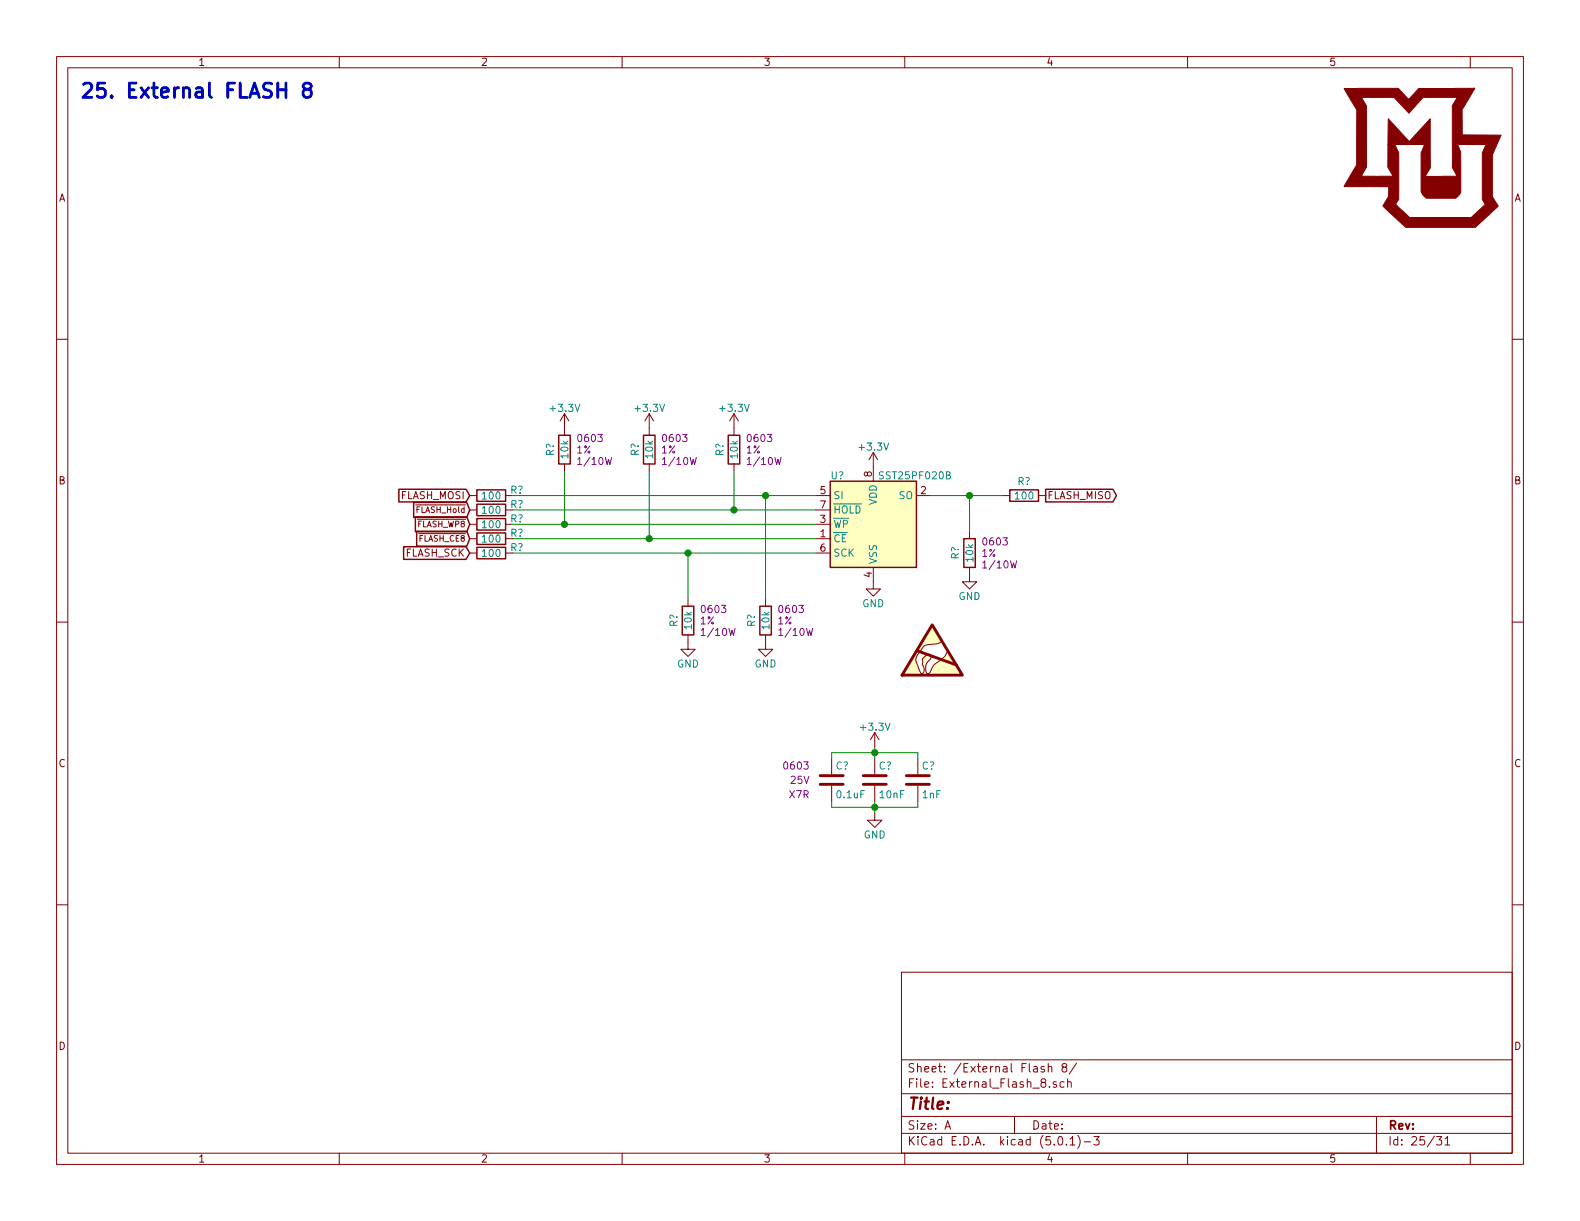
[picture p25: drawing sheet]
<svg xmlns="http://www.w3.org/2000/svg" width="279mm" height="216mm" viewBox="0 0 279 216" stroke-linecap="round" stroke-linejoin="round" font-family="sans-serif">
<defs><g id="words">
<text font-size="3.5" fill="#0000c2" x="14" y="17.3">25. External FLASH 8</text>
<text font-size="2.8" fill="#840000" x="160.4" y="196.2">Title:</text>
<g font-size="2.1" fill="#840000">
<text x="160.4" y="189.6">Sheet: /External Flash 8/</text>
<text x="160.4" y="192.3">File: External_Flash_8.sch</text>
<text x="160.4" y="202.5">KiCad E.D.A. kicad (5.0.1)-3</text>
<text x="160.4" y="199.7">Size: A</text>
<text x="182.4" y="199.7">Date:</text>
<text x="245.4" y="199.7">Rev:</text>
<text x="245.4" y="202.5">Id: 25/31</text>
</g>
<g font-size="1.8" fill="#840000">
<text x="35" y="11.6">1</text>
<text x="85" y="11.6">2</text>
<text x="135" y="11.6">3</text>
<text x="185" y="11.6">4</text>
<text x="235" y="11.6">5</text>
<text x="10.4" y="35.6">A</text>
<text x="267.8" y="35.6">A</text>
<text x="10.4" y="85.6">B</text>
<text x="70.9" y="88.3">FLASH_MOSI</text>
<text x="145.1" y="87.4">5</text>
<text x="145.1" y="89.9">7</text>
<text x="154.2" y="84.3" transform="rotate(-90 154.2 84.3)">8</text>
<text x="162.8" y="87.4">2</text>
<text x="185.2" y="88.3">FLASH_MISO</text>
<text x="267.8" y="85.6">B</text>
<text x="145.1" y="95">1</text>
<text x="145.1" y="92.5">3</text>
<text x="71.7" y="98.4">FLASH_SCK</text>
<text x="145.1" y="97.5">6</text>
<text x="154.2" y="102.1" transform="rotate(-90 154.2 102.1)">4</text>
<text x="10.4" y="135.6">C</text>
<text x="267.8" y="135.6">C</text>
<text x="10.4" y="185.6">D</text>
<text x="267.8" y="185.6">D</text>
<text x="35" y="205.5">1</text>
<text x="85" y="205.5">2</text>
<text x="135" y="205.5">3</text>
<text x="185" y="205.5">4</text>
<text x="235" y="205.5">5</text>
</g>
<g font-size="1.8" fill="#008484">
<text x="97.5" y="72.8">+3.3V</text>
<text x="112.5" y="72.8">+3.3V</text>
<text x="127.5" y="72.8">+3.3V</text>
<text x="98" y="80.6" transform="rotate(-90 98 80.6)">R?</text>
<text x="100.5" y="81" transform="rotate(-90 100.5 81)">10k</text>
<text x="113" y="80.6" transform="rotate(-90 113 80.6)">R?</text>
<text x="115.5" y="81" transform="rotate(-90 115.5 81)">10k</text>
<text x="127.9" y="80.6" transform="rotate(-90 127.9 80.6)">R?</text>
<text x="130.5" y="81" transform="rotate(-90 130.5 81)">10k</text>
<text x="152.1" y="79.7">+3.3V</text>
<text x="85.4" y="88.3">100</text>
<text x="90.2" y="87.3">R?</text>
<text x="90.2" y="89.8">R?</text>
<text x="146.9" y="84.8">U?</text>
<text x="147.3" y="88.3">SI</text>
<text x="155.1" y="89.3" transform="rotate(-90 155.1 89.3)">VDD</text>
<text x="155.9" y="84.8">SST25PF020B</text>
<text x="159" y="88.3">SO</text>
<text x="179.6" y="88.3">100</text>
<text x="179.9" y="85.8">R?</text>
<text x="85.4" y="90.9">100</text>
<text x="85.4" y="95.9">100</text>
<text x="85.4" y="93.4">100</text>
<text x="90.2" y="94.9">R?</text>
<text x="90.2" y="92.4">R?</text>
<text x="147.3" y="95.9">CE</text>
<text x="147.3" y="93.3">WP</text>
<text x="147.3" y="90.8">HOLD</text>
<text x="85.4" y="98.5">100</text>
<text x="90.2" y="97.5">R?</text>
<text x="147.3" y="98.4">SCK</text>
<text x="155.1" y="99.8" transform="rotate(-90 155.1 99.8)">VSS</text>
<text x="169.6" y="98.9" transform="rotate(-90 169.6 98.9)">R?</text>
<text x="172.1" y="99.3" transform="rotate(-90 172.1 99.3)">10k</text>
<text x="152.5" y="107.4">GND</text>
<text x="169.5" y="106.1">GND</text>
<text x="119.8" y="110.9" transform="rotate(-90 119.8 110.9)">R?</text>
<text x="122.4" y="111.2" transform="rotate(-90 122.4 111.2)">10k</text>
<text x="133.5" y="110.9" transform="rotate(-90 133.5 110.9)">R?</text>
<text x="136.1" y="111.2" transform="rotate(-90 136.1 111.2)">10k</text>
<text x="119.7" y="118">GND</text>
<text x="133.4" y="118">GND</text>
<text x="152.3" y="129.2">+3.3V</text>
<text x="147.8" y="136.1">C?</text>
<text x="155.4" y="136.1">C?</text>
<text x="163" y="136.1">C?</text>
<text x="148.1" y="141.1">0.1uF</text>
<text x="155.7" y="141.1">10nF</text>
<text x="163.2" y="141.1">1nF</text>
<text x="152.7" y="148.3">GND</text>
</g>
<g font-size="1.8" fill="#840084">
<text x="102" y="80.2">1%</text>
<text x="102.4" y="78.2">0603</text>
<text x="102.6" y="82.2">1/10W</text>
<text x="117" y="80.2">1%</text>
<text x="117.4" y="78.2">0603</text>
<text x="117.6" y="82.2">1/10W</text>
<text x="132" y="80.2">1%</text>
<text x="132.4" y="78.2">0603</text>
<text x="132.6" y="82.2">1/10W</text>
<text x="173.6" y="98.5">1%</text>
<text x="174" y="96.4">0603</text>
<text x="174.2" y="100.5">1/10W</text>
<text x="123.8" y="110.4">1%</text>
<text x="124.2" y="108.4">0603</text>
<text x="124.4" y="112.4">1/10W</text>
<text x="137.5" y="110.4">1%</text>
<text x="137.9" y="108.4">0603</text>
<text x="138.2" y="112.4">1/10W</text>
<text x="138.8" y="136.1">0603</text>
<text x="139.6" y="141.1">X7R</text>
<text x="139.9" y="138.6">25V</text>
</g>
<g font-size="1.4" fill="#840000">
<text x="73.8" y="90.7">FLASH_Hold</text>
<text x="73.8" y="93.2">FLASH_WP8</text>
<text x="74.1" y="95.8">FLASH_CE8</text>
</g>
</g></defs>
<g fill="none" stroke="#840000" stroke-width=".18">
<path d="M10 10h259.4v195.9h-259.4zM12 12h255.4v191.9h-255.4zM60 10v2M110 10v2M160 10v2M210 10v2M260 10v2M10 60h2M267.4 60h2M99.8 73.2v3.8M99.8 73.2l-.7 1.2M99.8 73.2l.8 1.2"/>
<path d="M114.8 73.2v3.8M114.8 73.2l-.8 1.2M114.8 73.2l.8 1.2M129.8 73.2v3.8M129.8 73.2l-.8 1.2M129.8 73.2l.8 1.2M83.1 95.3h1.2M83.1 87.6h1.2M83.1 92.7h1.2M83.1 97.8h1.2M83.1 90.2h1.2M89.4 95.3h1.3"/>
<path d="M89.4 87.6h1.3M89.4 92.7h1.3M89.4 97.8h1.3M89.4 90.2h1.3M99.8 82v1.3M114.8 82v1.3M129.8 82v1.3M144.3 95.3h2.5M144.3 87.6h2.5M144.3 92.7h2.5M144.3 97.8h2.5M144.3 90.2h2.5"/>
<path d="M154.4 80v5.1M154.4 80l-.7 1.3M154.4 80l.8 1.3M162.1 87.6h2.5M171.4 94v1.3M177.3 87.6h1.3M183.6 87.6h1.3M10 110h2M121.7 112.3v2.5h1.2l-1.2 1.3-1.3-1.3h1.3M121.7 105.9v1.3M135.4 112.3v2.5h1.3l-1.3 1.3-1.3-1.3h1.3M135.4 105.9v1.3"/>
<path d="M154.4 100.3v3.8h1.3l-1.3 1.3-1.2-1.3h1.2M164.8 110.4l1.8 2.9-.7 .5-1.4 .1a1.5 1.5 0 0 0-1.6 1l-.2 .3a1.84 1.84 0 0 0-.4 2.6l.1 .3a1.05 1.05 0 0 0 .7 1 .98 .98 0 0 0 0-1.5l.1-.4a.98 .98 0 0 1 .6-1.3 .48 .48 0 0 1 .6-.2 .48 .48 0 0 1 .2 .6l-.1 .2a1.94 1.94 0 0 0-.7 2.5l.2 .1 .3-.1a5.8 5.8 0 0 1 2.5-2.7l.4-.4a.75 .75 0 0 1 .5-.7l2.5 4.2h-10.8zM171.4 100.3v2.6h1.3l-1.3 1.2-1.2-1.2h1.2M267.4 110h2M147.1 134.1v2.8M147.1 138.9v2.8M154.7 129.5v2.6M154.7 134.1v2.8M154.7 138.9v2.8M154.7 129.5l-.8 1.3M154.7 129.5l.7 1.3M162.3 134.1v2.8"/>
<path d="M162.3 138.9v2.8M10 160h2M154.7 143.8v1.2h1.3l-1.3 1.3-1.3-1.3h1.3M267.4 160h2M159.4 171.9h108v32h-108zM159.4 197.4h108M159.4 193.4h108M159.4 187.4h108M167.1 199.7l.5-1.5 .5 1.5M167.2 199.2h.8M179.4 197.4v3M184.7 188.6a.37 .37 0 0 0-.6 .2v.2l.6 .1v.2l-.2 .3-.4-.1"/>
<path d="M185.4 188.7l.2-.1h.4v1M185.4 188.1v1.5M185.6 192.1v.2M186.8 191.3h-.4l-.2 .2 .1 .2 .5 .1v.4h-.6M188.1 188.7l-.2-.1v-.4a.48 .48 0 0 1 .6-.1l.1 .2-.1 .3-.4 .1-.3 .3 .1 .4 .2 .2 .4-.1 .1-.2v-.3l-.2-.3M188.2 191.3h-.5l-.2 .2v.6l.2 .2 .5-.1M188.8 191.4l.2-.1h.4v1M188.8 190.8v1.5M190.4 188l-1.3 1.9M243.4 197.4v6.5M60 203.9v2M110 203.9v2"/>
<path d="M159.4 200.4h108M160 203.9v2M187.2 201.1l.4-.1a.94 .94 0 0 1 0 1.5 .79 .79 0 0 1-.4-1.4zM188.6 202.3v.2M189.2 201.4l.5-.4v1.5M189.2 202.5h.9M190.6 200.8a1.71 1.71 0 0 1 0 2.2M191.7 201.9h1.2M193.4 201h1l-.5 .5 .4 .2v.6l-.2 .2-.7-.2M210 203.9v2M254 201h.9l-.4 .5 .4 .2v.6l-.2 .2-.7-.2M255.5 201.4l.5-.4v1.5"/>
<path d="M255.5 202.5h.9M260 203.9v2"/>
</g>
<g fill="#ffffc2" stroke="#ffffc2" stroke-width=".18">
<path d="M146.8 85.1h15.3v15.2h-15.3z"/>
<path d="M164.8 110.4l1.8 2.9-.7 .5-1.4 .1a1.5 1.5 0 0 0-1.6 1l-.2 .3a1.84 1.84 0 0 0-.4 2.6l.1 .3a1.05 1.05 0 0 0 .7 1 .98 .98 0 0 0 0-1.5l.1-.4a.98 .98 0 0 1 .6-1.3 .48 .48 0 0 1 .6-.2 .48 .48 0 0 1 .2 .6l-.1 .2a1.94 1.94 0 0 0-.7 2.5l.2 .1 .3-.1a5.8 5.8 0 0 1 2.5-2.7l.4-.4a.75 .75 0 0 1 .5-.7l2.5 4.2h-10.8z"/>
</g>
<g fill="none" stroke="#840000" stroke-width=".25">
<path d="M98.8 77h2v5h-2zM113.8 77h2v5h-2zM128.8 77h2v5h-2zM70.5 86.5h11.9l.7 1.1-.7 1.1h-11.9zM71.4 96.7h11l.7 1.1-.7 1.1h-11zM73.2 88.8h9.3l.6 1.4-.6 1.3h-9.3zM73.5 91.4h9l.6 1.3-.6 1.3h-9zM73.7 93.9h8.8l.6 1.4-.6 1.3h-8.8zM84.3 86.6h5.1v2h-5.1zM84.3 89.2h5.1v2h-5.1zM84.3 94.2h5.1v2.1h-5.1zM84.3 96.8h5.1v2h-5.1z"/>
<path d="M84.3 91.7h5.1v2h-5.1zM146.8 85.1h15.3v15.2h-15.3zM170.4 95.3h2.1v5h-2.1zM178.6 86.6h5v2h-5zM184.9 86.5h11.9l.6 1.1-.6 1.1h-11.9zM120.6 107.2h2.1v5.1h-2.1zM134.4 107.2h2v5.1h-2z"/>
</g>
<g fill="none" stroke="#008400" stroke-width=".18">
<path d="M90.7 95.3h53.6M90.7 97.8h53.6M90.7 87.6h53.6M90.7 90.2h53.6M90.7 92.7h53.6M99.8 83.3v9.4M114.8 83.3v12M121.7 97.8v8.1M129.8 83.3v6.9M135.4 87.6v18.3M164.6 87.6h12.7M171.4 87.6v6.4"/>
<path d="M147.1 134.1v-1h15.2v1M154.7 132.1v2M147.1 141.7v1h15.2v-1M154.7 141.7v2.1"/>
</g>
<g fill="#008400" stroke="#008400" stroke-width=".25">
<circle cx="135.4" cy="87.6" r=".51"/>
<circle cx="121.7" cy="97.8" r=".51"/>
<circle cx="114.8" cy="95.3" r=".51"/>
<circle cx="99.8" cy="92.7" r=".51"/>
<circle cx="171.5" cy="87.6" r=".51"/>
<circle cx="154.7" cy="142.7" r=".51"/>
<circle cx="154.7" cy="133.1" r=".51"/>
<circle cx="129.8" cy="90.2" r=".51"/>
</g>
<path d="M162.2 115.1l7 2.5M164.8 110.5l5.4 8.9h-10.7zM145 138.7h4.1M145 137.2h4.1M152.7 138.7h4M152.7 137.2h4M160.3 138.7h4M160.3 137.2h4" fill="none" stroke="#840000" stroke-width=".51"/>
<path d="M54.1 15.8l-.5-.5a.62 .62 0 0 1 .5-.6h.5a.55 .55 0 0 1 .4 .5 .55 .55 0 0 1-.4 .6h-.5l-.4 .2-.1 .7 .5 .5 .7-.1a.83 .83 0 0 0 0-1.2l-.2-.1" fill="none" stroke="#0000c2" stroke-width=".51"/>
<path d="M237.7 15.6h9.6l1.8 2 1.8-2h9.9l-2.3 3.8 .1 4.5h6.9l-1.6 3.5v7.4l1 1.6-4 3.8h-12.3l-4-3.8 .9-1.6 .1-1.8h-7.9l1.1-1.9h7.5l-.9-1.6v-3.9h1.3l.6 1.4v8.3l-.5 .8 2.5 2.4h10.9l2.5-2.4-.6-.8v-8.3l.7-1.4h-5l.5 1.3v7.1l-.9 1.1h-5.2l-.7-.7-.2-.5v-6.9l.6-1.4h-6.5l.1-4.6 3.7 4 3.7-4v8.7l-.9 1.5 5.7-.1-.9-1.4v-11l.9-1.5h-6l-2.6 2.8-2.6-2.8h-5.7l.8 1.5 .1 10.8-1 1.6h-1.9l1.1-1.9v-9.8z" fill="#840000" stroke="#840000" stroke-width=".18"/>
<use href="#words"/>
</svg>
